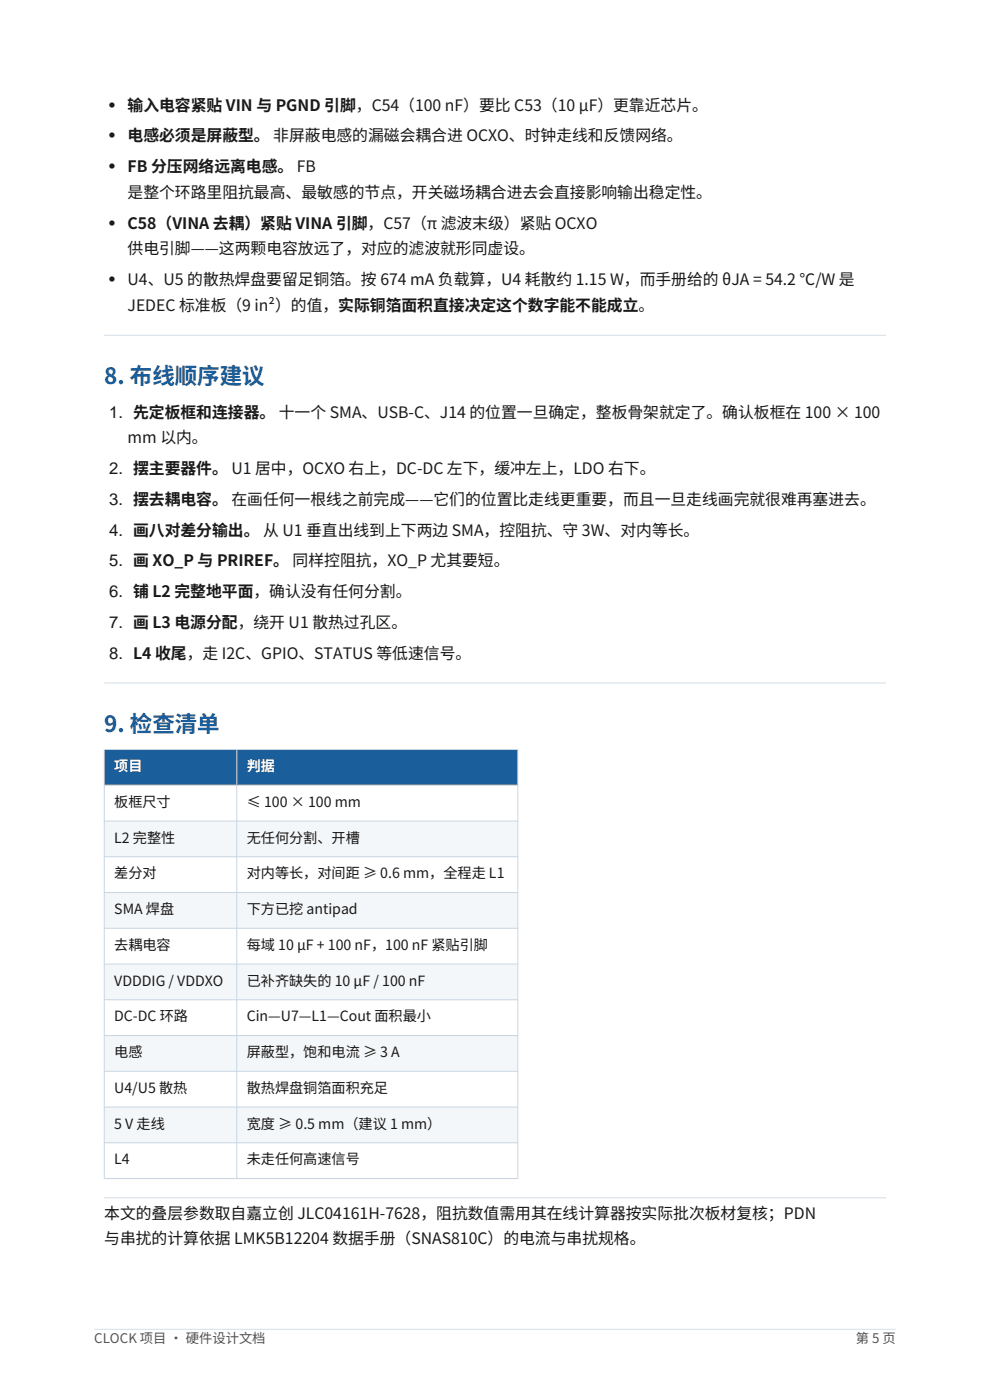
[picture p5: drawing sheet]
<svg xmlns="http://www.w3.org/2000/svg" width="210mm" height="297mm" viewBox="0 0 210 297" stroke-linecap="round" stroke-linejoin="round" font-family="sans-serif">
<defs><g id="words">
<g font-size="4.8" fill="#1a5f9c">
<text x="22.1" y="81.5">8. 布线顺序建议</text>
<text x="22.1" y="155.3">9. 检查清单</text>
</g>
<g font-size="3.5" fill="#1a1a1a">
<text x="23.2" y="23.5">•</text>
<text x="23.2" y="30">•</text>
<text x="23.2" y="36.5">•</text>
<text x="23.2" y="48.5">•</text>
<text x="23.2" y="60.5">•</text>
<text x="23.2" y="88.6">1. 先定板框和连接器。 十一个 SMA、USB-C、J14 的位置一旦确定，整板骨架就定了。确认板框在 100 × 100</text>
<text x="23.2" y="100.6">2. 摆主要器件。 U1 居中，OCXO 右上，DC-DC 左下，缓冲左上，LDO 右下。</text>
<text x="23.2" y="107.1">3. 摆去耦电容。 在画任何一根线之前完成——它们的位置比走线更重要，而且一旦走线画完就很难再塞进去。</text>
<text x="23.2" y="113.6">4. 画八对差分输出。 从 U1 垂直出线到上下两边 SMA，控阻抗、守 3W、对内等长。</text>
<text x="23.2" y="120.2">5. 画 XO_P 与 PRIREF。 同样控阻抗，XO_P 尤其要短。</text>
<text x="23.2" y="126.7">6. 铺 L2 完整地平面，确认没有任何分割。</text>
<text x="23.2" y="133.2">7. 画 L3 电源分配，绕开 U1 散热过孔区。</text>
<text x="23.2" y="139.7">8. L4 收尾，走 I2C、GPIO、STATUS 等低速信号。</text>
</g>
<g font-size="3.4" fill="#1a1a1a">
<text x="27.1" y="23.5">输入电容紧贴 VIN 与 PGND 引脚，C54（100 nF）要比 C53（10 µF）更靠近芯片。</text>
<text x="27.1" y="30">电感必须是屏蔽型。 非屏蔽电感的漏磁会耦合进 OCXO、时钟走线和反馈网络。</text>
<text x="27.1" y="36.5">FB 分压网络远离电感。 FB</text>
<text x="27.1" y="42">是整个环路里阻抗最高、最敏感的节点，开关磁场耦合进去会直接影响输出稳定性。</text>
<text x="27.1" y="48.5">C58（VINA 去耦）紧贴 VINA 引脚，C57（π 滤波末级）紧贴 OCXO</text>
<text x="27.1" y="54">供电引脚——这两颗电容放远了，对应的滤波就形同虚设。</text>
<text x="27.1" y="60.5">U4、U5 的散热焊盘要留足铜箔。按 674 mA 负载算，U4 耗散约 1.15 W，而手册给的 θJA = 54.2 ℃/W 是</text>
<text x="27.1" y="66">JEDEC 标准板（9 in²）的值，实际铜箔面积直接决定这个数字能不能成立。</text>
<text x="27.1" y="94.1">mm 以内。</text>
<text x="22.1" y="258.5">本文的叠层参数取自嘉立创 JLC04161H-7628，阻抗数值需用其在线计算器按实际批次板材复核；PDN</text>
<text x="22.1" y="264">与串扰的计算依据 LMK5B12204 数据手册（SNAS810C）的电流与串扰规格。</text>
</g>
<g font-size="3" fill="#fff">
<text x="24.2" y="163.6">项目</text>
<text x="52.3" y="163.6">判据</text>
</g>
<g font-size="3" fill="#1a1a1a">
<text x="24.2" y="171.2">板框尺寸</text>
<text x="52.3" y="171.2">≤ 100 × 100 mm</text>
<text x="24.2" y="178.8">L2 完整性</text>
<text x="52.3" y="178.8">无任何分割、开槽</text>
<text x="24.2" y="186.3">差分对</text>
<text x="52.3" y="186.3">对内等长，对间距 ≥ 0.6 mm，全程走 L1</text>
<text x="24.2" y="193.9">SMA 焊盘</text>
<text x="52.3" y="193.9">下方已挖 antipad</text>
<text x="24.2" y="201.5">去耦电容</text>
<text x="52.3" y="201.5">每域 10 µF + 100 nF，100 nF 紧贴引脚</text>
<text x="24.2" y="209.1">VDDDIG / VDDXO</text>
<text x="52.3" y="209.1">已补齐缺失的 10 µF / 100 nF</text>
<text x="24.2" y="216.7">DC-DC 环路</text>
<text x="52.3" y="216.7">Cin—U7—L1—Cout 面积最小</text>
<text x="24.2" y="224.3">电感</text>
<text x="52.3" y="224.3">屏蔽型，饱和电流 ≥ 3 A</text>
<text x="24.2" y="231.9">U4/U5 散热</text>
<text x="52.3" y="231.9">散热焊盘铜箔面积充足</text>
<text x="24.2" y="239.4">5 V 走线</text>
<text x="52.3" y="239.4">宽度 ≥ 0.5 mm（建议 1 mm）</text>
<text x="24.2" y="247">L4</text>
<text x="52.3" y="247">未走任何高速信号</text>
</g>
<g font-size="2.8" fill="#555">
<text x="20" y="285">CLOCK 项目 · 硬件设计文档</text>
<text x="181.5" y="285">第 5 页</text>
</g>
</g></defs>
<path d="M22.1 71.1h165.8M22.1 144.9h165.8M20 282h170" fill="none" stroke="#d5dee7" stroke-width=".21"/>
<path d="M22.1 159h87.7v7.6h-87.7z" fill-rule="evenodd" fill="#1a5f9c"/>
<path d="M22.1 166.6h87.7v7.6h-87.7z" fill-rule="evenodd" fill="#fff"/>
<path d="M22.1 174.2h87.7v7.6h-87.7z" fill-rule="evenodd" fill="#f4f7fa"/>
<path d="M22.1 181.8h87.7v7.5h-87.7z" fill-rule="evenodd" fill="#fff"/>
<path d="M22.1 189.3h87.7v7.6h-87.7z" fill-rule="evenodd" fill="#f4f7fa"/>
<path d="M22.1 196.9h87.7v7.6h-87.7z" fill-rule="evenodd" fill="#fff"/>
<path d="M22.1 204.5h87.7v7.6h-87.7z" fill-rule="evenodd" fill="#f4f7fa"/>
<path d="M22.1 212.1h87.7v7.6h-87.7z" fill-rule="evenodd" fill="#fff"/>
<path d="M22.1 219.7h87.7v7.6h-87.7z" fill-rule="evenodd" fill="#f4f7fa"/>
<path d="M22.1 227.3h87.7v7.6h-87.7z" fill-rule="evenodd" fill="#fff"/>
<path d="M22.1 234.9h87.7v7.5h-87.7z" fill-rule="evenodd" fill="#f4f7fa"/>
<path d="M22.1 242.4h87.7v7.6h-87.7z" fill-rule="evenodd" fill="#fff"/>
<g fill="none" stroke="#c9d6e2" stroke-width=".21">
<path d="M22.1 159h87.7v91h-87.7zM50.2 159v91M22.1 166.6h87.7M22.1 174.2h87.7M22.1 181.8h87.7M22.1 189.3h87.7M22.1 196.9h87.7M22.1 204.5h87.7M22.1 212.1h87.7M22.1 219.7h87.7M22.1 227.3h87.7M22.1 234.9h87.7"/>
<path d="M22.1 242.4h87.7"/>
</g>
<path d="M22.1 254.1h165.8" fill="none" stroke="#d5dee7" stroke-width=".21"/>
<use href="#words"/>
</svg>
